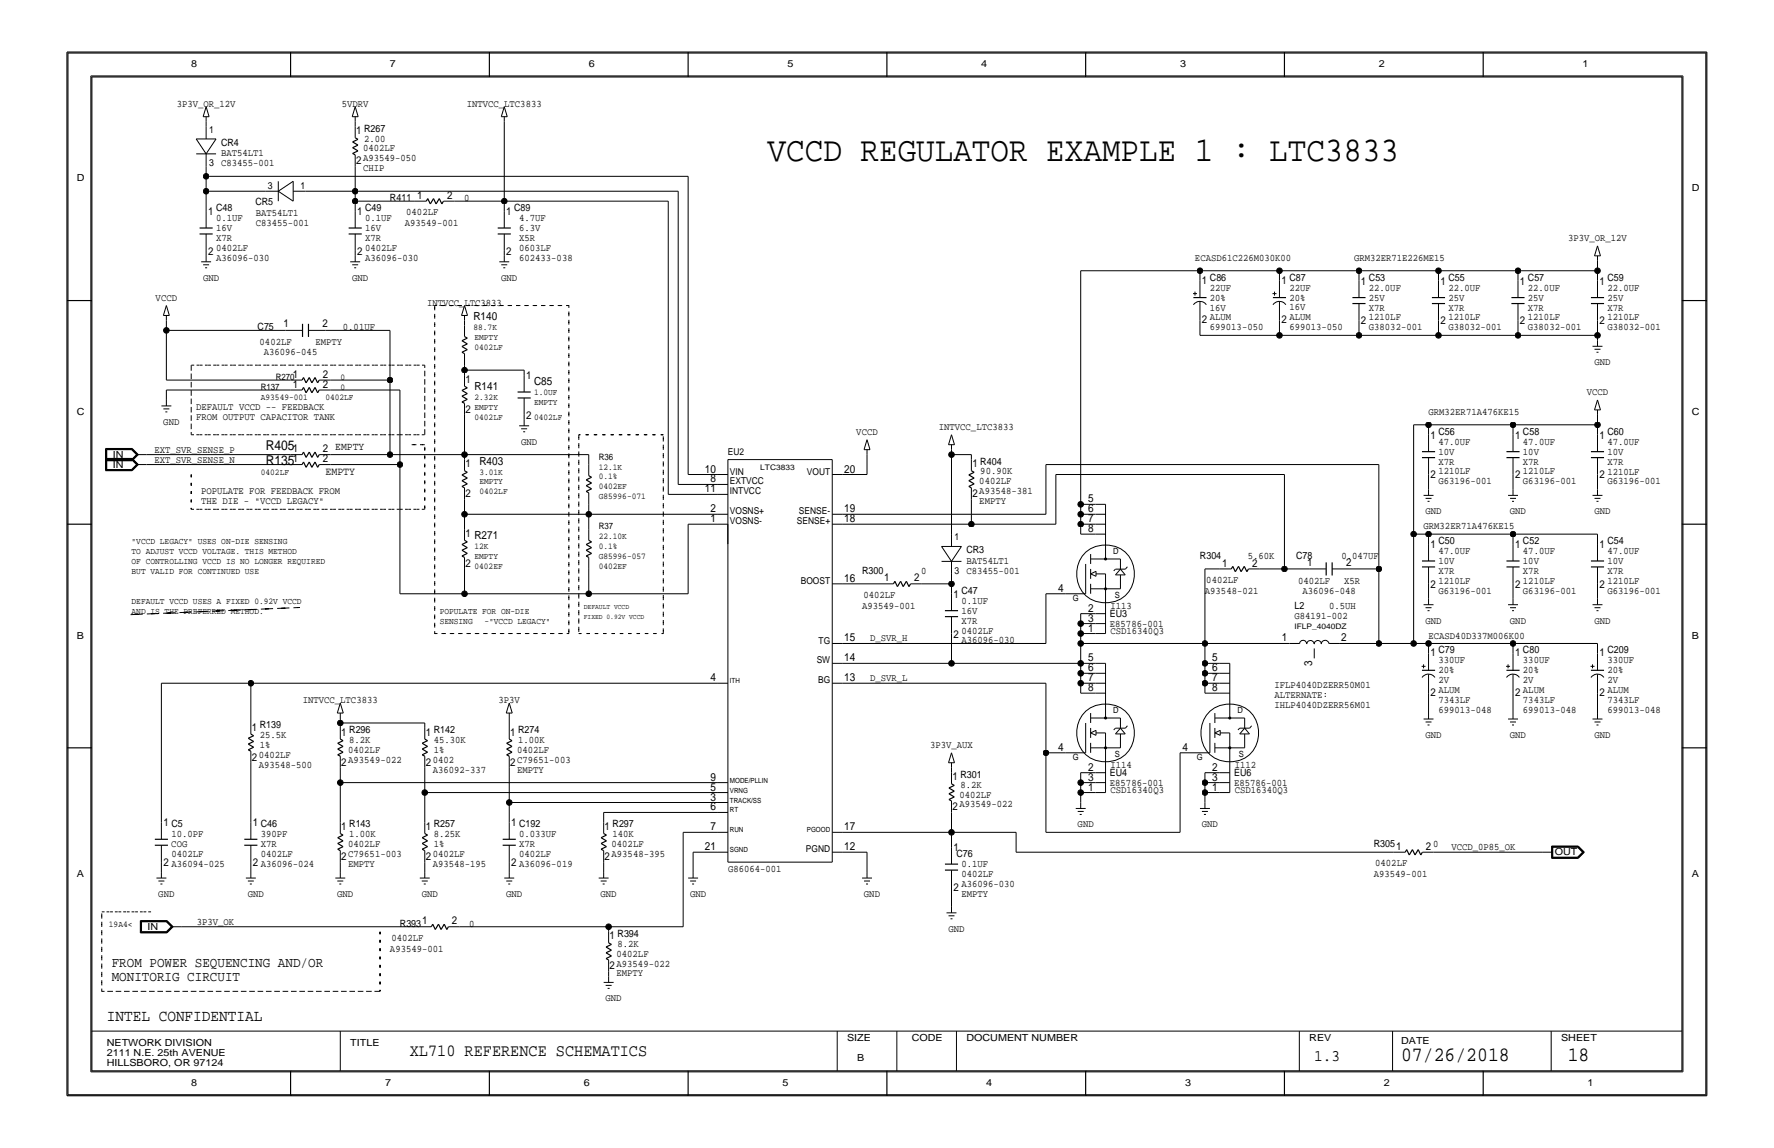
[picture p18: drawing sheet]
<svg xmlns="http://www.w3.org/2000/svg" width="432mm" height="279mm" viewBox="0 0 432 279" stroke-linecap="round" stroke-linejoin="round" font-family="sans-serif">
<defs><g id="words">
<text font-size="8.4" x="186.8" y="39.3">VCCD REGULATOR EXAMPLE 1 : LTC3833</text>
<g font-size="4.9">
<text x="341" y="258.2">07/26/2018</text>
<text x="381.6" y="258.2">18</text>
</g>
<text font-size="4.2" x="99.8" y="257">XL710 REFERENCE SCHEMATICS</text>
<g font-size="3.9">
<text x="26" y="248.5">INTEL CONFIDENTIAL</text>
<text x="319.9" y="258.2">1.3</text>
</g>
<g font-size="3.4">
<text x="27.2" y="235.2">FROM POWER SEQUENCING AND/OR</text>
<text x="27.2" y="238.9">MONITORIG CIRCUIT</text>
</g>
<g font-size="3.3">
<text x="64.7" y="109.4">R405</text>
<text x="64.7" y="113.1">R135</text>
</g>
<g font-size="2.7">
<text x="115.2" y="78">R140</text>
<text x="115.5" y="94.9">R141</text>
<text x="130" y="93.7">C85</text>
<text x="116.7" y="113.1">R403</text>
<text x="79.2" y="115.5">EMPTY</text>
<text x="171.6" y="119.8">11</text>
<text x="171.6" y="115">10</text>
<text x="172.9" y="117.4">8</text>
<text x="205.5" y="115">20</text>
<text x="172.9" y="124.7">2</text>
<text x="205.5" y="124.7">19</text>
<text x="264.8" y="122.3">5</text>
<text x="264.8" y="124.7">6</text>
<text x="172.9" y="127.1">1</text>
<text x="205.5" y="127.1">18</text>
<text x="264.8" y="127.1">7</text>
<text x="264.8" y="129.5">8</text>
<text x="205.5" y="141.6">16</text>
<text x="257.6" y="144">4</text>
<text x="264.8" y="148.9">2</text>
<text x="264.8" y="153.7">1</text>
<text x="264.8" y="151.3">3</text>
<text x="205.5" y="156.1">15</text>
<text x="205.5" y="161">14</text>
<text x="264.8" y="161">5</text>
<text x="295.1" y="161">5</text>
<text x="312" y="156.1">1</text>
<text x="326.4" y="156.1">2</text>
<text x="172.9" y="165.8">4</text>
<text x="205.5" y="165.8">13</text>
<text x="264.8" y="163.4">6</text>
<text x="264.8" y="165.8">7</text>
<text x="295.1" y="163.4">6</text>
<text x="295.1" y="165.8">7</text>
<text x="319.4" y="162.1" transform="rotate(-90 319.4 162.1)">3</text>
<text x="264.8" y="168.2">8</text>
<text x="295.1" y="168.2">8</text>
<text x="257.6" y="182.7">4</text>
<text x="287.8" y="182.7">4</text>
<text x="172.9" y="190">9</text>
<text x="264.8" y="190">3</text>
<text x="264.8" y="187.6">2</text>
<text x="295.1" y="187.6">2</text>
<text x="295.1" y="190">3</text>
<text x="172.9" y="197.2">6</text>
<text x="172.9" y="194.8">3</text>
<text x="172.9" y="192.4">5</text>
<text x="264.8" y="192.4">1</text>
<text x="295.1" y="192.4">1</text>
<text x="172.9" y="202.1">7</text>
<text x="205.5" y="202.1">17</text>
<text x="171.6" y="206.9">21</text>
<text x="205.5" y="206.9">12</text>
</g>
<g font-size="2.6">
<text x="86.7" y="32.7">1</text>
<text x="86.7" y="40">2</text>
<text x="50.7" y="52.3">1</text>
<text x="86.9" y="52.3">1</text>
<text x="101.6" y="48.4">1</text>
<text x="108.8" y="48.4">2</text>
<text x="123.2" y="52.3">1</text>
<text x="50.7" y="62">2</text>
<text x="86.9" y="62">2</text>
<text x="123.2" y="62">2</text>
<text x="292.6" y="69">1</text>
<text x="311.9" y="69">1</text>
<text x="331.3" y="69.3">1</text>
<text x="350.6" y="69.3">1</text>
<text x="370" y="69.3">1</text>
<text x="389.3" y="69.3">1</text>
<text x="69" y="79.7">1</text>
<text x="78.5" y="79.7">2</text>
<text x="292.6" y="78.7">2</text>
<text x="311.9" y="78.7">2</text>
<text x="331.3" y="79">2</text>
<text x="350.6" y="79">2</text>
<text x="370" y="79">2</text>
<text x="389.3" y="79">2</text>
<text x="71.3" y="94.3">1</text>
<text x="71.3" y="91.9">1</text>
<text x="78.6" y="91.9">2</text>
<text x="78.6" y="94.3">2</text>
<text x="113.3" y="93.1">1</text>
<text x="128.1" y="92.3">1</text>
<text x="113.3" y="100.5">2</text>
<text x="128.1" y="101.9">2</text>
<text x="348.2" y="106.8">1</text>
<text x="368.8" y="106.8">1</text>
<text x="389.3" y="106.8">1</text>
<text x="71.3" y="110.1">1</text>
<text x="71.3" y="112.5">1</text>
<text x="78.6" y="110.1">2 EMPTY</text>
<text x="78.6" y="112.5">2</text>
<text x="113.3" y="113.7">1</text>
<text x="236.7" y="113.7">1</text>
<text x="348.2" y="116.5">2</text>
<text x="368.8" y="116.5">2</text>
<text x="389.3" y="116.5">2</text>
<text x="113.3" y="121">2</text>
<text x="236.7" y="121">2</text>
<text x="113.3" y="130.6">1 R271</text>
<text x="113.3" y="138">2</text>
<text x="297.5" y="137.9">1</text>
<text x="304.7" y="137.9">2</text>
<text x="318.2" y="137.7">1</text>
<text x="327.6" y="137.7">2</text>
<text x="348.2" y="133.4">1</text>
<text x="368.8" y="133.4">1</text>
<text x="389.3" y="133.4">1</text>
<text x="215.2" y="141.5">1</text>
<text x="222.5" y="141.5">2</text>
<text x="348.2" y="143.1">2</text>
<text x="368.8" y="143.1">2</text>
<text x="389.3" y="143.1">2</text>
<text x="232.1" y="145.5">1</text>
<text x="232.1" y="155.2">2</text>
<text x="348.2" y="159.8">1</text>
<text x="368.8" y="159.8">1</text>
<text x="389.3" y="159.8">1</text>
<text x="348.2" y="169.4">2</text>
<text x="368.8" y="169.4">2</text>
<text x="389.3" y="169.4">2</text>
<text x="61.3" y="177.8">1</text>
<text x="83.1" y="179">1</text>
<text x="103.6" y="179">1</text>
<text x="124.2" y="179">1</text>
<text x="61.3" y="185.2">2</text>
<text x="83.1" y="186.4">2</text>
<text x="103.6" y="186.4">2</text>
<text x="124.2" y="186.4">2</text>
<text x="231.8" y="189.9">1</text>
<text x="231.8" y="197.2">2</text>
<text x="39.8" y="201.1">1 C5</text>
<text x="61.5" y="201.1">1 C46</text>
<text x="83.1" y="202">1</text>
<text x="103.6" y="202">1</text>
<text x="124.4" y="201.1">1 C192</text>
<text x="147.2" y="202">1</text>
<text x="83.1" y="209.3">2</text>
<text x="103.6" y="209.3">2</text>
<text x="147.2" y="209.3">2</text>
<text x="232.1" y="207.2">1</text>
<text x="347.1" y="206.8">2</text>
<text x="39.8" y="210.8">2 A36094-025</text>
<text x="61.5" y="210.8">2 A36096-024</text>
<text x="124.4" y="210.8">2 A36096-019</text>
<text x="232.1" y="216.8">2</text>
<text x="110" y="225">2</text>
<text x="148.4" y="228.6">1</text>
<text x="148.4" y="236">2</text>
</g>
<g font-size="2.4">
<text x="46.5" y="16.3">8</text>
<text x="94.9" y="16.3">7</text>
<text x="143.3" y="16.3">6</text>
<text x="191.7" y="16.3">5</text>
<text x="238.9" y="16.3">4</text>
<text x="287.2" y="16.3">3</text>
<text x="335.6" y="16.3">2</text>
<text x="385.2" y="16.3">1</text>
<text x="43" y="26">3P3V_OR_12V</text>
<text x="83.2" y="26">5VDRV</text>
<text x="113.6" y="26">INTVCC_LTC3833</text>
<text x="50.9" y="32.3">1</text>
<text x="53.8" y="35.4">CR4</text>
<text x="88.6" y="32">R267</text>
<text x="88.6" y="34.4">2.00</text>
<text x="50.9" y="40.5">3</text>
<text x="53.8" y="40.5">C83455-001</text>
<text x="53.8" y="38.1">BAT54LT1</text>
<text x="88.4" y="41.7">CHIP</text>
<text x="88.4" y="36.9">0402LF</text>
<text x="88.4" y="39.3">A93549-050</text>
<text x="18.7" y="44.1">D</text>
<text x="65.2" y="46.1">3</text>
<text x="73.2" y="46.1">1</text>
<text x="411.8" y="46.5">D</text>
<text x="52.6" y="51.4">C48</text>
<text x="52.6" y="53.8">0.1UF</text>
<text x="62.2" y="49.9">CR5</text>
<text x="62.3" y="52.6">BAT54LT1</text>
<text x="88.9" y="51.4">C49</text>
<text x="88.9" y="53.8">0.1UF</text>
<text x="94.9" y="49">R411</text>
<text x="98.9" y="52.4">0402LF</text>
<text x="113" y="49">0</text>
<text x="125.2" y="51.4">C89</text>
<text x="126.4" y="53.8">4.7UF</text>
<text x="52.6" y="56.2">16V</text>
<text x="52.6" y="58.6">X7R</text>
<text x="62.3" y="55">C83455-001</text>
<text x="88.9" y="56.2">16V</text>
<text x="88.9" y="58.6">X7R</text>
<text x="98.6" y="55">A93549-001</text>
<text x="126.4" y="58.6">X5R</text>
<text x="126.4" y="56.2">6.3V</text>
<text x="381.7" y="58.6">3P3V_OR_12V</text>
<text x="52.6" y="61.1">0402LF</text>
<text x="52.6" y="63.5">A36096-030</text>
<text x="88.9" y="61.1">0402LF</text>
<text x="88.9" y="63.5">A36096-030</text>
<text x="126.4" y="63.5">602433-038</text>
<text x="126.4" y="61.1">0603LF</text>
<text x="290.9" y="63.5">ECASD61C226M030K00</text>
<text x="329.6" y="63.5">GRM32ER71E226ME15</text>
<text x="49.4" y="68.3">GND</text>
<text x="85.7" y="68.3">GND</text>
<text x="122" y="68.3">GND</text>
<text x="294.5" y="70.7">22UF</text>
<text x="294.5" y="68.3">C86</text>
<text x="313.8" y="70.7">22UF</text>
<text x="313.8" y="68.3">C87</text>
<text x="333.2" y="68.3">C53</text>
<text x="333.2" y="70.7">22.0UF</text>
<text x="352.6" y="68.3">C55</text>
<text x="352.6" y="70.7">22.0UF</text>
<text x="371.9" y="68.3">C57</text>
<text x="371.9" y="70.7">22.0UF</text>
<text x="391.3" y="68.3">C59</text>
<text x="391.3" y="70.7">22.0UF</text>
<text x="37.9" y="73.2">VCCD</text>
<text x="103.9" y="74.4">INTVCC_LTC3833</text>
<text x="294.5" y="73.2">20%</text>
<text x="294.5" y="75.6">16V</text>
<text x="294.5" y="78">ALUM</text>
<text x="313.8" y="73.1">20%</text>
<text x="313.8" y="75.6">16V</text>
<text x="313.8" y="78">ALUM</text>
<text x="333.2" y="78">1210LF</text>
<text x="333.2" y="73.2">25V</text>
<text x="333.2" y="75.6">X7R</text>
<text x="352.6" y="78">1210LF</text>
<text x="352.6" y="75.6">X7R</text>
<text x="352.6" y="73.2">25V</text>
<text x="371.9" y="78">1210LF</text>
<text x="371.9" y="75.6">X7R</text>
<text x="371.9" y="73.2">25V</text>
<text x="391.3" y="75.6">X7R</text>
<text x="391.3" y="78">1210LF</text>
<text x="391.3" y="73.2">25V</text>
<text x="62.7" y="80.4">C75</text>
<text x="83.5" y="80.4">0.01UF</text>
<text x="294.5" y="80.4">699013-050</text>
<text x="313.8" y="80.4">699013-050</text>
<text x="333.2" y="80.4">G38032-001</text>
<text x="352.6" y="80.4">G38032-001</text>
<text x="371.9" y="80.4">G38032-001</text>
<text x="391.3" y="80.4">G38032-001</text>
<text x="63.2" y="84">0402LF</text>
<text x="64.2" y="86.5">A36096-045</text>
<text x="76.8" y="84">EMPTY</text>
<text x="388.1" y="88.9">GND</text>
<text x="18.7" y="101">C</text>
<text x="47.8" y="99.8">DEFAULT VCCD -- FEEDBACK</text>
<text x="347.7" y="101">GRM32ER71A476KE15</text>
<text x="386.2" y="96.1">VCCD</text>
<text x="411.8" y="101">C</text>
<text x="39.8" y="103.4">GND</text>
<text x="47.8" y="102.2">FROM OUTPUT CAPACITOR TANK</text>
<text x="208.4" y="105.8">VCCD</text>
<text x="228.5" y="104.6">INTVCC_LTC3833</text>
<text x="350.1" y="105.8">C56</text>
<text x="370.7" y="105.8">C58</text>
<text x="391.3" y="105.8">C60</text>
<text x="27.4" y="111.4">IN</text>
<text x="27.4" y="113.8">IN</text>
<text x="37.6" y="112.6">EXT_SVR_SENSE_N</text>
<text x="37.6" y="110.2">EXT_SVR_SENSE_P</text>
<text x="126.8" y="108.2">GND</text>
<text x="238.6" y="113.1">R404</text>
<text x="350.1" y="113.1">X7R</text>
<text x="350.1" y="110.6">10V</text>
<text x="350.1" y="108.2">47.0UF</text>
<text x="370.7" y="113.1">X7R</text>
<text x="370.7" y="108.2">47.0UF</text>
<text x="370.7" y="110.7">10V</text>
<text x="391.3" y="110.7">10V</text>
<text x="391.3" y="113.1">X7R</text>
<text x="391.3" y="108.2">47.0UF</text>
<text x="238.4" y="117.9">0402LF</text>
<text x="238.6" y="115.5">90.90K</text>
<text x="350.1" y="117.9">G63196-001</text>
<text x="350.1" y="115.5">1210LF</text>
<text x="370.7" y="115.5">1210LF</text>
<text x="370.7" y="117.9">G63196-001</text>
<text x="391.3" y="115.5">1210LF</text>
<text x="391.3" y="117.9">G63196-001</text>
<text x="49" y="120.3">POPULATE FOR FEEDBACK FROM</text>
<text x="49" y="122.7">THE DIE - &quot;VCCD LEGACY&quot;</text>
<text x="238.4" y="120.3">A93548-381</text>
<text x="238.4" y="122.7">EMPTY</text>
<text x="347" y="125.2">GND</text>
<text x="367.5" y="125.2">GND</text>
<text x="388.1" y="125.2">GND</text>
<text x="232.3" y="131.5">1</text>
<text x="346.5" y="128.8">GRM32ER71A476KE15</text>
<text x="235.2" y="137.3">BAT54LT1</text>
<text x="235.2" y="134.6">CR3</text>
<text x="292.1" y="136">R304</text>
<text x="303.7" y="136">5.60K</text>
<text x="315.5" y="136">C78</text>
<text x="326.5" y="136">0.047UF</text>
<text x="350.1" y="132.4">C50</text>
<text x="350.1" y="134.8">47.0UF</text>
<text x="350.1" y="137.3">10V</text>
<text x="370.7" y="132.4">C52</text>
<text x="370.7" y="134.8">47.0UF</text>
<text x="370.7" y="137.3">10V</text>
<text x="391.3" y="132.4">C54</text>
<text x="391.3" y="137.3">10V</text>
<text x="391.3" y="134.8">47.0UF</text>
<text x="209.8" y="139.7">R300</text>
<text x="224.3" y="139.7">0</text>
<text x="232.3" y="139.7">3</text>
<text x="235.2" y="139.7">C83455-001</text>
<text x="293.6" y="141.9">0402LF</text>
<text x="316" y="142.1">0402LF</text>
<text x="327.2" y="142.1">X5R</text>
<text x="350.1" y="142.1">1210LF</text>
<text x="350.1" y="139.7">X7R</text>
<text x="370.7" y="142.1">1210LF</text>
<text x="370.7" y="139.7">X7R</text>
<text x="391.3" y="142.1">1210LF</text>
<text x="391.3" y="139.7">X7R</text>
<text x="209.8" y="148.1">A93549-001</text>
<text x="210.2" y="145.5">0402LF</text>
<text x="234" y="144.5">C47</text>
<text x="234" y="146.9">0.1UF</text>
<text x="234" y="149.4">16V</text>
<text x="270.3" y="148.1">I113</text>
<text x="293.3" y="144.5">A93548-021</text>
<text x="315.1" y="148.1">L2</text>
<text x="317" y="144.5">A36096-048</text>
<text x="323.5" y="148.1">0.5UH</text>
<text x="350.1" y="144.5">G63196-001</text>
<text x="370.7" y="144.5">G63196-001</text>
<text x="391.3" y="144.5">G63196-001</text>
<text x="18.7" y="155.4">B</text>
<text x="234" y="151.8">X7R</text>
<text x="234" y="154.2">0402LF</text>
<text x="270.2" y="150.1">EU3</text>
<text x="270.2" y="152.5">E85786-001</text>
<text x="270.3" y="154.2">CSD16340Q3</text>
<text x="315.1" y="150.6">G84191-002</text>
<text x="347" y="151.8">GND</text>
<text x="347.7" y="155.4">ECASD40D337M006K00</text>
<text x="367.5" y="151.8">GND</text>
<text x="388.1" y="151.8">GND</text>
<text x="411.8" y="155.4">B</text>
<text x="211.8" y="156.1">D_SVR_H</text>
<text x="234" y="156.6">A36096-030</text>
<text x="350.1" y="161.4">330UF</text>
<text x="350.1" y="159">C79</text>
<text x="370.7" y="159">C80</text>
<text x="370.7" y="161.4">330UF</text>
<text x="391.3" y="159">C209</text>
<text x="391.3" y="161.4">330UF</text>
<text x="211.8" y="165.8">D_SVR_L</text>
<text x="310.2" y="167.5">IFLP4040DZERR50M01</text>
<text x="350.1" y="163.9">20%</text>
<text x="350.1" y="166.3">2V</text>
<text x="370.7" y="163.9">20%</text>
<text x="370.7" y="166.3">2V</text>
<text x="391.3" y="163.9">20%</text>
<text x="391.3" y="166.3">2V</text>
<text x="73.7" y="171.1">INTVCC_LTC3833</text>
<text x="121.3" y="171.1">3P3V</text>
<text x="310.2" y="172.3">IHLP4040DZERR56M01</text>
<text x="310.2" y="169.9">ALTERNATE:</text>
<text x="350.1" y="173.5">699013-048</text>
<text x="350.1" y="168.7">ALUM</text>
<text x="350.1" y="171.1">7343LF</text>
<text x="370.7" y="173.5">699013-048</text>
<text x="370.7" y="171.1">7343LF</text>
<text x="370.7" y="168.7">ALUM</text>
<text x="391.3" y="173.5">699013-048</text>
<text x="391.3" y="171.1">7343LF</text>
<text x="391.3" y="168.7">ALUM</text>
<text x="63.2" y="179.6">25.5K</text>
<text x="63.2" y="177.2">R139</text>
<text x="85" y="178.4">R296</text>
<text x="105.6" y="178.4">R142</text>
<text x="126.1" y="178.4">R274</text>
<text x="347" y="179.6">GND</text>
<text x="367.5" y="179.6">GND</text>
<text x="388.1" y="179.6">GND</text>
<text x="63" y="184.4">0402LF</text>
<text x="63.2" y="182">1%</text>
<text x="84.8" y="185.6">A93549-022</text>
<text x="84.8" y="183.2">0402LF</text>
<text x="85" y="180.8">8.2K</text>
<text x="105.3" y="185.6">0402</text>
<text x="105.6" y="180.8">45.30K</text>
<text x="105.6" y="183.2">1%</text>
<text x="125.9" y="185.6">C79651-003</text>
<text x="125.9" y="183.2">0402LF</text>
<text x="126.1" y="180.8">1.00K</text>
<text x="226.4" y="182">3P3V_AUX</text>
<text x="63" y="186.8">A93548-500</text>
<text x="105.3" y="188.1">A36092-337</text>
<text x="125.9" y="188.1">EMPTY</text>
<text x="233.8" y="189.3">R301</text>
<text x="233.8" y="191.7">8.2K</text>
<text x="270.2" y="188.8">EU4</text>
<text x="270.2" y="191.3">E85786-001</text>
<text x="270.3" y="186.8">I114</text>
<text x="300.4" y="191.2">E85786-001</text>
<text x="300.4" y="188.8">EU6</text>
<text x="300.5" y="186.8">I112</text>
<text x="233.5" y="194.1">0402LF</text>
<text x="233.5" y="196.5">A93549-022</text>
<text x="270.3" y="192.9">CSD16340Q3</text>
<text x="300.5" y="192.9">CSD16340Q3</text>
<text x="41.7" y="203.8">10.0PF</text>
<text x="63.5" y="203.8">390PF</text>
<text x="85" y="203.8">1.00K</text>
<text x="85" y="201.4">R143</text>
<text x="105.6" y="203.8">8.25K</text>
<text x="105.6" y="201.4">R257</text>
<text x="126.4" y="203.8">0.033UF</text>
<text x="149.1" y="201.4">R297</text>
<text x="149.1" y="203.8">140K</text>
<text x="262.3" y="201.4">GND</text>
<text x="292.5" y="201.4">GND</text>
<text x="41.7" y="206.2">COG</text>
<text x="41.7" y="208.6">0402LF</text>
<text x="63.5" y="206.2">X7R</text>
<text x="63.5" y="208.6">0402LF</text>
<text x="84.8" y="208.6">C79651-003</text>
<text x="84.8" y="206.2">0402LF</text>
<text x="105.3" y="208.6">0402LF</text>
<text x="105.6" y="206.2">1%</text>
<text x="126.4" y="208.6">0402LF</text>
<text x="126.4" y="206.2">X7R</text>
<text x="148.9" y="206.2">0402LF</text>
<text x="148.9" y="208.6">A93548-395</text>
<text x="232.8" y="208.6">C76</text>
<text x="334.4" y="206.2">R3051</text>
<text x="348.8" y="206.2">0</text>
<text x="353.3" y="206.9">VCCD_0P85_OK</text>
<text x="378.4" y="208.1">OUT</text>
<text x="18.7" y="213.5">A</text>
<text x="84.8" y="211">EMPTY</text>
<text x="105.3" y="211">A93548-195</text>
<text x="177.2" y="212.2">G86064-001</text>
<text x="234" y="211">0.1UF</text>
<text x="234" y="215.9">A36096-030</text>
<text x="234" y="213.5">0402LF</text>
<text x="334.4" y="213.5">A93549-001</text>
<text x="334.7" y="210.8">0402LF</text>
<text x="411.8" y="213.5">A</text>
<text x="38.5" y="218.3">GND</text>
<text x="60.3" y="218.3">GND</text>
<text x="82.1" y="218.3">GND</text>
<text x="102.6" y="218.3">GND</text>
<text x="123.2" y="218.3">GND</text>
<text x="146.2" y="218.3">GND</text>
<text x="168" y="218.3">GND</text>
<text x="210.3" y="218.3">GND</text>
<text x="234" y="218.3">EMPTY</text>
<text x="35.9" y="226.3">IN</text>
<text x="47.9" y="225.1">3P3V_OK</text>
<text x="97.3" y="225.6">R3931</text>
<text x="114.2" y="225.6">0</text>
<text x="150.3" y="228">R394</text>
<text x="230.9" y="226.8">GND</text>
<text x="94.9" y="231.6">A93549-001</text>
<text x="95.3" y="229">0402LF</text>
<text x="150.1" y="232.8">0402LF</text>
<text x="150.3" y="230.4">8.2K</text>
<text x="150.1" y="237.6">EMPTY</text>
<text x="150.1" y="235.2">A93549-022</text>
<text x="147.4" y="243.7">GND</text>
<text x="26" y="254.6">NETWORK DIVISION</text>
<text x="26" y="257">2111 N.E. 25th AVENUE</text>
<text x="85.2" y="254.6">TITLE</text>
<text x="206.2" y="253.4">SIZE</text>
<text x="221.9" y="253.4">CODE</text>
<text x="235.2" y="253.4">DOCUMENT NUMBER</text>
<text x="318.7" y="253.4">REV</text>
<text x="341" y="254">DATE</text>
<text x="380" y="253.4">SHEET</text>
<text x="26" y="259.4">HILLSBORO, OR 97124</text>
<text x="208.6" y="258.2">B</text>
<text x="46.5" y="264.3">8</text>
<text x="93.7" y="264.3">7</text>
<text x="142.1" y="264.3">6</text>
<text x="190.5" y="264.3">5</text>
<text x="240.1" y="264.3">4</text>
<text x="288.4" y="264.3">3</text>
<text x="336.8" y="264.3">2</text>
<text x="386.4" y="264.3">1</text>
</g>
<g font-size="2.3">
<text x="177.2" y="110.6">EU2</text>
<text x="177.7" y="115.5">VIN</text>
<text x="177.7" y="117.9">EXTVCC</text>
<text x="196.4" y="115.5">VOUT</text>
<text x="177.7" y="120.3">INTVCC</text>
<text x="177.7" y="125.2">VOSNS+</text>
<text x="194.5" y="125.2">SENSE-</text>
<text x="177.7" y="127.6">VOSNS-</text>
<text x="194" y="127.6">SENSE+</text>
<text x="194.9" y="142.1">BOOST</text>
<text x="198.8" y="161.4">SW</text>
<text x="199.2" y="156.7">TG</text>
<text x="199.1" y="166.3">BG</text>
<text x="196.2" y="207.4">PGND</text>
</g>
<g font-size="2.1">
<text x="115.2" y="80.4">88.7K</text>
<text x="115.5" y="82.8">EMPTY</text>
<text x="115.5" y="85.2">0402LF</text>
<text x="63.5" y="94.9">R137</text>
<text x="67.1" y="92.5">R270</text>
<text x="82.9" y="92.5">0</text>
<text x="82.9" y="94.9">0</text>
<text x="63.5" y="97.3">A93549-001</text>
<text x="79.2" y="97.3">0402LF</text>
<text x="115.5" y="99.8">EMPTY</text>
<text x="115.5" y="97.3">2.32K</text>
<text x="130" y="96.1">1.0UF</text>
<text x="130" y="98.6">EMPTY</text>
<text x="115.5" y="102.2">0402LF</text>
<text x="130" y="102.2">0402LF</text>
<text x="145.7" y="111.9">R36</text>
<text x="63.5" y="115.5">0402LF</text>
<text x="116.7" y="117.9">EMPTY</text>
<text x="116.7" y="115.5">3.01K</text>
<text x="145.7" y="116.7">0.1%</text>
<text x="145.7" y="114.3">12.1K</text>
<text x="145.7" y="119.1">0402EF</text>
<text x="116.7" y="120.3">0402LF</text>
<text x="145.7" y="121.5">G85996-071</text>
<text x="145.7" y="128.8">R37</text>
<text x="145.7" y="131.2">22.10K</text>
<text x="32" y="137.3">OF CONTROLLING VCCD IS NO LONGER REQUIRED</text>
<text x="32" y="134.8">TO ADJUST VCCD VOLTAGE. THIS METHOD</text>
<text x="32" y="132.4">&quot;VCCD LEGACY&quot; USES ON-DIE SENSING</text>
<text x="115.5" y="133.6">12K</text>
<text x="115.5" y="136">EMPTY</text>
<text x="145.7" y="136">G85996-057</text>
<text x="145.7" y="133.6">0.1%</text>
<text x="271" y="134.8">D</text>
<text x="32" y="139.7">BUT VALID FOR CONTINUED USE</text>
<text x="115.5" y="138.5">0402EF</text>
<text x="145.7" y="138.5">0402EF</text>
<text x="32" y="149.4">AND IS THE PREFERRED METHOD.</text>
<text x="32" y="146.9">DEFAULT VCCD USES A FIXED 0.92V VCCD</text>
<text x="107" y="149.4">POPULATE FOR ON-DIE</text>
<text x="261.1" y="146.2">G</text>
<text x="271.3" y="145.6">S</text>
<text x="107" y="151.8">SENSING</text>
<text x="117.9" y="151.8">-&quot;VCCD LEGACY&quot;</text>
<text x="271" y="173.5">D</text>
<text x="301.2" y="173.5">D</text>
<text x="261.1" y="184.9">G</text>
<text x="271.3" y="184.3">S</text>
<text x="291.4" y="184.9">G</text>
<text x="301.6" y="184.3">S</text>
<text x="26.5" y="225.6">19A4&lt;</text>
</g>
<g font-size="1.9">
<text x="185.1" y="114.3">LTC3833</text>
<text x="315.1" y="153">IFLP_4040DZ</text>
</g>
<g font-size="1.7">
<text x="142.1" y="148.1">DEFAULT VCCD</text>
<text x="142.1" y="150.6">FIXED 0.92V VCCD</text>
<text x="177.7" y="166.3">ITH</text>
<text x="177.7" y="190.5">MODE/PLLIN</text>
<text x="177.7" y="197.7">RT</text>
<text x="177.7" y="192.9">VRNG</text>
<text x="177.7" y="195.3">TRACK/SS</text>
<text x="177.7" y="202.6">RUN</text>
<text x="196.4" y="202.6">PGOOD</text>
<text x="177.7" y="207.4">SGND</text>
</g>
</g></defs>
<g fill="none" stroke="#000" stroke-width=".24">
<path d="M16.5 12.9v253.5zM16.5 12.9h398.7zM22.1 18.5v242.4zM22.1 18.5h387.5zM409.6 18.5v242.4zM415.2 12.9v253.5zM47.8 33.8l2.4 3.6zM47.8 33.8h4.8zM47.8 37.4h4.8zM49.4 28.4h1.5zM50.2 26l-.8 2.4zM50.2 29.6v1.2z"/>
<path d="M50.2 26l.7 2.4zM50.2 28.4v1.2zM50.2 30.8v3zM50.2 37.4v3.1zM52.6 33.8l-2.4 3.6zM85.7 28.4h1.5zM86.5 26l-.8 2.4zM86.5 29.6v1.2zM86.5 37.7v2.8zM86.5 30.8v2.7zM86.5 26l.7 2.4zM86.5 28.4v1.2z"/>
<path d="M122 28.4h1.5zM122.7 26l-.7 2.4zM122.7 29.6v19.4zM122.7 26l.8 2.4zM122.7 28.4v1.2zM50.2 46.5h14.5zM50.2 40.5v2.4zM50.2 42.9v3.6zM50.2 46.5v4.9zM50.2 56.9v4.2zM50.2 51.4v4.1zM50.2 42.9h117.3z"/>
<path d="M64.7 46.5h3zM67.7 46.5l3.7 2.5zM67.7 46.5l3.7-2.4zM67.7 44.1v4.9zM71.4 46.5h3zM71.4 44.1v4.9zM74.4 46.5h12.1zM86.5 46.5h78.6zM86.5 40.5v6zM86.5 46.5v2.5zM86.5 49h14.5zM86.5 49v2.4z"/>
<path d="M86.5 56.9v4.2zM86.5 51.4v4.1zM101 49h2.8zM107.9 49h2.7zM110.6 49h12.1zM122.7 49h40zM122.7 49v2.4zM122.7 56.9v4.2zM122.7 51.4v4.1zM162.7 49v71.3zM165.1 46.5v71.4zM167.5 42.9v72.6z"/>
<path d="M388.8 59.8l-.7 2.5zM388.8 59.8l.8 2.5zM39.8 76.8h1.4zM40.5 74.4l-.7 2.4zM40.5 78v2.4zM40.5 74.4l.7 2.4zM40.5 76.8v1.2zM49 63.7h2.4zM49.4 64.4h1.5zM49.9 65.2h.5zM50.2 61.1v1.2zM50.2 62.3v1.4z"/>
<path d="M85.2 63.7h2.5zM85.7 64.4h1.5zM86.2 65.2h.5zM86.5 61.1v1.2zM86.5 62.3v1.4zM112.3 76.8h1.5zM113.1 74.4l-.8 2.4zM113.1 78v1.2zM113.1 79.2v2.7zM113.1 74.4l.7 2.4zM113.1 76.8v1.2zM121.5 63.7h2.5z"/>
<path d="M122 64.4h1.5zM122.5 65.2h.5zM122.7 61.1v1.2zM122.7 62.3v1.4zM263 65.9h29.1zM263 65.9v56.8zM290.4 71.5h1zM290.5 74.2a1.92 1.92 0 0 1 3.1 0M290.9 71v.9zM292.1 65.9v2.4zM292.1 78v3.6zM292.1 73.4v4.6z"/>
<path d="M292.1 68.3v4.1zM292.1 65.9h19.3zM309.7 71.5h1zM309.8 74.2a1.92 1.92 0 0 1 3.2 0M310.2 71v.9zM311.4 65.9v2.4zM311.4 78v3.6zM311.4 73.4v4.6zM311.4 68.3v4.1zM311.4 65.9h19.4zM330.8 65.9v2.4zM330.8 78v3.6z"/>
<path d="M330.8 73.9v4.1zM330.8 68.3v4.1zM330.8 65.9h19.3zM350.1 65.9v2.4zM350.1 78v3.6zM350.1 73.9v4.1zM350.1 68.3v4.1zM350.1 65.9h19.4zM369.5 65.9v2.4zM369.5 78v3.6zM369.5 73.9v4.1zM369.5 68.3v4.1z"/>
<path d="M369.5 65.9h19.3zM388.1 62.3h1.5zM388.8 65.9v2.4zM388.8 63.5v2.4zM388.8 78v3.6zM388.8 73.9v4.1zM388.8 68.3v4.1zM388.8 62.3v1.2zM39.3 98.8h2.4zM39.8 99.5h1.4zM40.5 80.4h29zM40.5 92.5h30.2z"/>
<path d="M40.5 80.4v12.1zM40.5 94.9h30.2zM40.5 94.9v2.4zM40.5 97.3v1.5zM69.5 80.4h4.1zM70.7 92.5h2.8zM70.7 94.9h2.8zM75.1 80.4h4.1zM77.7 92.5h2.7zM77.7 94.9h2.7zM79.2 80.4h15.7zM80.4 92.5h14.5z"/>
<path d="M80.4 94.9h16.9zM94.9 92.5v18.1zM94.9 80.4v12.1zM97.3 94.9v18.2zM113.1 90.1h14.5zM113.1 90.1v1.2zM113.1 88.9v1.2zM113.1 98.2v2.8zM113.1 91.3v2.7zM113.1 86.1v2.8zM127.6 90.1v1.2zM127.6 96.9v4.1z"/>
<path d="M127.6 91.3v4.1zM292.1 81.6h19.3zM311.4 81.6h19.4zM330.8 81.6h19.3zM350.1 81.6h19.4zM369.5 81.6h19.3zM387.6 84.3h2.4zM388.1 99.8h1.5zM388.1 85h1.5zM388.6 85.7h.5zM388.8 97.3l-.7 2.5zM388.8 81.6v1.2z"/>
<path d="M388.8 97.3l.8 2.5zM388.8 99.8v1.2zM388.8 82.8v1.5zM25.7 109.1v3zM25.7 112.1h6.5zM25.7 111.6v3zM25.7 114.6h6.5zM25.7 109.1h6.5zM25.7 111.6h6.5zM25.8 109.2h6.3zM25.8 111.7h6.3zM25.8 109.2v2.9z"/>
<path d="M25.8 112.1h6.3zM25.8 111.7v2.8zM25.8 114.5h6.3zM25.9 109.3v2.7zM25.9 112h6.2zM25.9 111.8v2.6zM25.9 114.4h6.2zM25.9 109.3h6.2zM25.9 111.8h6.2zM26 109.4h6zM26 111.9h6zM26 109.4v2.5z"/>
<path d="M26 111.9v2.4zM26 114.3h6zM32 109.4l1.2 1.2zM32 111.9l1.2 1.2zM32 111.9l1.2-1.3zM32 114.3l1.2-1.2zM32.1 109.3l1.3 1.3zM32.1 111.8l1.3 1.3zM32.1 112l1.3-1.4zM32.1 114.4l1.3-1.3zM32.1 112.1l1.4-1.5zM32.1 114.5l1.4-1.4z"/>
<path d="M32.1 109.2l1.4 1.4zM32.1 111.7l1.4 1.4zM32.2 112.1l1.5-1.5zM32.2 114.6l1.5-1.5zM32.2 109.1l1.5 1.5zM32.2 111.6l1.5 1.5zM33.2 110.6h2.5zM33.2 113.1h2.5zM35.7 110.6h35zM35.7 113.1h35zM40.3 100.2h.4zM70.7 113.1h2.8z"/>
<path d="M70.7 110.6h2.8zM77.7 113.1h2.7zM77.7 110.6h2.7zM80.4 110.6h14.5zM80.4 113.1h16.9zM94.9 110.6h18.2zM97.3 113.1v31.4zM113.1 101v9.6zM113.1 110.6v1.3zM113.1 118.7v2.8zM113.1 111.9v2.7zM113.1 110.6h30.2z"/>
<path d="M126.4 103.6h2.4zM126.9 104.4h1.4zM127.3 105.1h.5zM127.6 101v1.2zM127.6 102.2v1.4zM143.3 110.6v2.5zM143.3 119.9v2.8zM143.3 113.1v2.7zM165.1 117.9h9.7zM167.5 115.5h7.3zM174.8 115.5h2.4zM174.8 117.9h2.4z"/>
<path d="M177.2 111.9v97.9zM177.2 111.9h25.4zM202.6 111.9v97.9zM202.6 115.5h2.4zM205 115.5h6zM210.3 109.4h1.5zM211 107l-.7 2.4zM211 110.6v4.9zM211 107l.8 2.4zM211 109.4v1.2zM230.9 108.2h1.4zM231.6 105.8l-.7 2.4z"/>
<path d="M231.6 110.6h4.8zM231.6 110.6v19.4zM231.6 109.4v1.2zM231.6 105.8l.7 2.4zM231.6 108.2v1.2zM236.4 110.6v1.3zM236.4 118.7v2.8zM236.4 111.9v2.7zM254.6 113.1h81zM254.6 113.1v12.1zM257 115.5h55.6zM257 115.5v12.1z"/>
<path d="M312.6 115.5v23zM335.6 113.1v25.4zM344.1 103.4h3.6zM344.1 103.4v26.6zM347.7 115.5v3.6zM347.7 103.4h20.6zM347.7 103.4v2.4zM347.7 119.1v1.5zM347.7 111.4v4.1zM347.7 105.8v4.1zM368.3 115.5v3.6zM368.3 103.4h20.5z"/>
<path d="M368.3 103.4v2.4zM368.3 119.1v1.5zM368.3 111.4v4.1zM368.3 105.8v4.1zM388.8 115.5v3.6zM388.8 101v2.4zM388.8 103.4v2.4zM388.8 111.4v4.1zM388.8 105.8v4.1zM388.8 119.1v1.5zM113.1 138.5v6zM113.1 125.2v3.6z"/>
<path d="M113.1 121.5v3.7zM113.1 135.7v2.8zM113.1 128.8v2.7zM113.1 125.2h30.2zM143.3 125.2h31.5zM143.3 138.5v6zM143.3 125.2v3.6zM143.3 122.7v2.5zM143.3 135.7v2.8zM143.3 128.8v2.7zM162.7 120.3h12.1zM167.5 127.6v16.9z"/>
<path d="M167.5 127.6h7.3zM174.8 120.3h2.4zM174.8 125.2h2.4zM174.8 127.6h2.4zM177.2 127.6v4.8zM202.6 125.2h2.4zM202.6 127.6h2.4zM205 127.6h31.4zM205 125.2h49.6zM229.2 133l2.4 3.6zM229.2 133h4.8zM229.2 136.6h4.8z"/>
<path d="M231.6 139.7v2.4zM231.6 130v3zM231.6 136.6v3.1zM234 133l-2.4 3.6zM236.4 127.6h20.6zM236.4 121.5v6.1zM263 130h3.7zM263 122.7h3.7zM263 122.7v2.5zM263 125.2h3.7zM263 125.2v2.4zM263 127.6h3.7z"/>
<path d="M263 127.6v2.4zM264.3 137.3v7.2zM265.5 139.7l1.3 .6zM265.5 138.5v2.4zM265.5 139.7l1.3-.7zM265.5 134.8v2.5zM265.5 136h7.2zM266.7 130h2.4zM266.7 127.6h2.4zM266.7 125.2h2.4zM266.7 122.7h2.4zM266.8 139v1.3z"/>
<path d="M266.8 139.7h2.3zM269.1 122.7v13.3zM269.1 139.7v14.5zM271.5 138.5l-.4 .4zM271.5 138.5h2.4zM271.5 139.9h2.4zM272.7 138.5l1.2 1.4zM272.7 136v2.5zM272.7 139.9v3.4zM272.7 138.5l-1.2 1.4zM274.4 137.9l-.5 .6zM293.3 138.5v18.1z"/>
<path d="M293.3 138.5h3.6zM296.9 138.5h2.8zM303.9 138.5h2.7zM306.6 138.5h6zM312.6 138.5h6.1zM318.7 138.5h4.1zM324.2 138.5h4.2zM328.4 138.5h7.2zM335.6 138.5v18.1zM344.1 130h3.6zM344.1 130v26.6zM346.5 120.6h2.4z"/>
<path d="M347 121.3h1.4zM347.5 122h.5zM347.7 130h20.6zM347.7 130v2.4zM347.7 138v4.1zM347.7 132.4v4.1zM367.1 120.6h2.4zM367.6 121.3h1.4zM368 122h.5zM368.3 130h20.5zM368.3 130v2.4zM368.3 138v4.1z"/>
<path d="M368.3 132.4v4.1zM387.6 120.6h2.4zM388.1 121.3h1.5zM388.6 122h.5zM388.8 130v2.4zM388.8 138v4.1zM388.8 132.4v4.1zM97.3 144.5h15.8zM113.1 144.5h30.2zM143.3 144.5h24.2zM202.6 142.1h2.4zM202.6 156.6h2.4z"/>
<path d="M205 142.1h9.7zM205 156.6h49.6zM214.7 142.1h2.8zM221.6 142.1h2.7zM224.3 142.1h7.3zM231.6 142.1v2.4zM231.6 154.2v7.2zM231.6 150.1v4.1zM231.6 144.5v4.1zM254.6 144.5v12.1zM254.6 144.5h4.8zM259.4 144.5h4.9z"/>
<path d="M263 151.8h3.7zM263 156.6v4.8zM263 154.2v2.4zM263 154.2h3.7zM263 151.8v2.4zM263 149.4v2.4zM263 149.4h3.7zM263 156.6h30.3zM265.5 142.1v2.4zM265.5 143.3h7.2zM266.7 151.8h2.4zM266.7 149.4h2.4z"/>
<path d="M266.7 154.2h2.4zM293.3 156.6h20.5zM293.3 156.6v4.8zM313.8 156.6h2.5zM316.3 156.7a.87 .87 0 0 1 .9-.9 .87 .87 0 0 1 .9 .9M318.1 156.8a.9 .9 0 0 1 .9-.9 .9 .9 0 0 1 .8 .9M319.9 157.8v2.4zM319.9 156.8a.85 .85 0 0 1 .8-.9 .85 .85 0 0 1 .9 .9M321.6 156.7a.95 .95 0 0 1 .9-.9 .95 .95 0 0 1 1 .9M323.5 156.6h2.4zM325.9 156.6h9.7zM335.6 156.6h8.5z"/>
<path d="M344.1 156.6h3.6zM346.5 147.2h2.4zM347 147.9h1.4zM347.5 148.6h.5zM347.7 142.1v3.6zM347.7 156.6h20.6zM347.7 156.6v2.4zM347.7 159v4.1zM347.7 145.7v1.5zM367.1 147.2h2.4zM367.6 147.9h1.4zM368 148.6h.5z"/>
<path d="M368.3 142.1v3.6zM368.3 156.6h20.5zM368.3 156.6v2.4zM368.3 159v4.1zM368.3 145.7v1.5zM387.6 147.2h2.4zM388.1 147.9h1.5zM388.6 148.6h.5zM388.8 142.1v3.6zM388.8 156.6v2.4zM388.8 159v4.1zM388.8 145.7v1.5z"/>
<path d="M39.3 166.3h21.8zM39.3 166.3v33.9zM61.1 166.3h113.7zM61.1 166.3v9.7zM61.1 176v2.7zM82.1 173.5h1.5zM82.8 171.1l-.7 2.4zM82.8 176h20.6zM82.8 176v1.2zM82.8 174.8v1.2zM82.8 177.2v2.7zM82.8 171.1l.8 2.4z"/>
<path d="M82.8 173.5v1.3zM103.4 176v1.2zM103.4 177.2v2.7zM123.2 173.5h1.5zM124 171.1l-.8 2.4zM124 174.8v2.4zM124 171.1l.7 2.4zM124 173.5v1.3zM124 177.2v2.7zM174.8 166.3h2.4zM202.6 161.4h2.4zM202.6 166.3h2.4z"/>
<path d="M205 161.4h26.6zM205 166.3h49.6zM231.6 161.4h31.4zM254.6 166.3v16.9zM263 168.7h3.7zM263 166.3v2.4zM263 163.9v2.4zM263 166.3h3.7zM263 163.9h3.7zM263 161.4v2.5zM263 161.4h3.7zM264.3 176v7.2z"/>
<path d="M265.5 178.4l1.3 .6zM265.5 177.2v2.4zM265.5 178.4l1.3-.6zM265.5 173.5v2.5zM265.5 174.8h7.2zM266.7 168.7h2.4zM266.7 166.3h2.4zM266.7 163.9h2.4zM266.7 161.4h2.4zM266.8 177.8v1.2zM266.8 178.4h2.3zM269.1 161.4v13.4z"/>
<path d="M269.1 178.4v14.5zM271.5 177.2l-.4 .5zM271.5 177.2h2.4zM271.5 178.6h2.4zM272.7 177.2l1.2 1.4zM272.7 174.8v2.4zM272.7 178.6v3.4zM272.7 177.2l-1.2 1.4zM274.4 176.6l-.5 .6zM293.3 168.7h3.6zM293.3 161.4h3.6zM293.3 161.4v2.5z"/>
<path d="M293.3 163.9h3.6zM293.3 163.9v2.4zM293.3 166.3h3.6zM293.3 166.3v2.4zM294.5 176v7.2zM295.7 178.4l1.3 .6zM295.7 177.2v2.4zM295.7 178.4l1.3-.6zM295.7 173.5v2.5zM295.7 174.8h7.3zM296.9 168.7h2.4zM296.9 166.3h2.4z"/>
<path d="M296.9 163.9h2.4zM296.9 161.4h2.4zM297 177.8v1.2zM297 178.4h2.3zM299.3 161.4v13.4zM299.3 178.4v14.5zM301.8 177.2l-.5 .5zM301.8 177.2h2.4zM301.8 178.6h2.3zM303 177.2l1.1 1.4zM303 174.8v2.4zM303 178.6v3.4z"/>
<path d="M303 177.2l-1.2 1.4zM304.7 176.6l-.5 .6zM346 162.2h1zM346.1 164.9a1.92 1.92 0 0 1 3.2 0M346.5 161.7v1zM346.5 175h2.4zM347 175.7h1.4zM347.5 176.4h.5zM347.7 168.7v4.8zM347.7 173.5v1.5zM347.7 164.1v4.6zM366.6 162.2h1z"/>
<path d="M366.7 164.9a1.92 1.92 0 0 1 3.1 0M367.1 161.7v1zM367.1 175h2.4zM367.6 175.7h1.4zM368 176.4h.5zM368.3 168.7v4.8zM368.3 173.5v1.5zM368.3 164.1v4.6zM387.1 162.2h1zM387.2 164.9a1.92 1.92 0 0 1 3.2 0M387.6 161.7v1zM387.6 175h2.4z"/>
<path d="M388.1 175.7h1.5zM388.6 176.4h.5zM388.8 168.7v4.8zM388.8 173.5v1.5zM388.8 164.1v4.6zM61.1 185.6v14.6zM61.1 182.8v2.8zM82.8 186.8v3.7zM82.8 190.5v9.7zM82.8 184v2.8zM82.8 190.5h92zM103.4 192.9h71.4z"/>
<path d="M103.4 186.8v6.1zM103.4 192.9v7.3zM103.4 184v2.8zM124 195.3h50.8zM124 186.8v8.5zM124 195.3v4.9zM124 184v2.8zM146.9 197.7v2.5zM146.9 197.7h27.9zM174.8 190.5h2.4zM174.8 197.7h2.4zM174.8 192.9h2.4z"/>
<path d="M174.8 195.3h2.4zM230.9 185.6h1.4zM231.6 183.2l-.7 2.4zM231.6 186.8v1.3zM231.6 197.7v4.9zM231.6 194.9v2.8zM231.6 188.1v2.7zM231.6 183.2l.7 2.4zM231.6 185.6v1.2zM254.6 183.2h4.8zM254.6 183.2v19.4zM259.4 183.2h4.9z"/>
<path d="M261.8 196.8h2.5zM262.3 197.5h1.5zM262.8 198.2h.5zM263 188.1h3.7zM263 190.5h3.7zM263 192.9h3.7zM263 188.1v2.4zM263 190.5v2.4zM263 192.9v2.4zM263 195.3v1.5zM265.5 180.8v2.4zM265.5 182h7.2z"/>
<path d="M266.7 190.5h2.4zM266.7 188.1h2.4zM266.7 192.9h2.4zM287.2 183.2v19.4zM287.2 183.2h2.5zM289.7 183.2h4.8zM292.1 196.8h2.4zM292.6 197.5h1.4zM293 198.2h.5zM293.3 188.1h3.6zM293.3 190.5h3.6zM293.3 192.9h3.6z"/>
<path d="M293.3 188.1v2.4zM293.3 190.5v2.4zM293.3 192.9v2.4zM293.3 195.3v1.5zM295.7 180.8v2.4zM295.7 182h7.3zM296.9 190.5h2.4zM296.9 188.1h2.4zM296.9 192.9h2.4zM38.1 213.7h2.4zM38.6 214.4h1.4zM39 215.2h.5z"/>
<path d="M39.3 209.8v2.4zM39.3 212.2v1.5zM39.3 205.7v4.1zM39.3 200.2v4.1zM59.8 213.7h2.5zM60.3 214.4h1.5zM60.8 215.2h.5zM61.1 209.8v2.4zM61.1 205.7v4.1zM61.1 200.2v4.1zM61.1 212.2v1.5zM81.6 213.7h2.4z"/>
<path d="M82.1 214.4h1.5zM82.6 215.2h.5zM82.8 209.8v2.4zM82.8 212.2v1.5zM82.8 207v2.8zM82.8 200.2v2.7zM102.2 213.7h2.4zM102.7 214.4h1.4zM103.1 215.2h.5zM103.4 209.8v2.4zM103.4 207v2.8zM103.4 200.2v2.7z"/>
<path d="M103.4 212.2v1.5zM122.7 213.7h2.5zM123.2 214.4h1.5zM123.7 215.2h.5zM124 209.8v2.4zM124 205.7v4.1zM124 200.2v4.1zM124 212.2v1.5zM145.7 213.7h2.4zM146.2 214.4h1.5zM146.7 215.2h.5zM146.9 209.8v2.4z"/>
<path d="M146.9 207v2.8zM146.9 200.2v2.7zM146.9 212.2v1.5zM166.3 202.6v23zM166.3 202.6h8.5zM167.5 213.7h2.4zM168 214.4h1.4zM168.5 215.2h.4zM168.7 207.4h6.1zM168.7 207.4v4.8zM168.7 212.2v1.5zM174.8 207.4h2.4z"/>
<path d="M174.8 202.6h2.4zM177.2 209.8h25.4zM202.6 202.6h2.4zM202.6 207.4h2.4zM205 202.6h26.6zM205 207.4h6zM209.8 213.7h2.4zM210.3 214.4h1.5zM210.8 215.2h.5zM211 207.4v4.8zM211 212.2v1.5zM231.6 215.9v4.8z"/>
<path d="M231.6 202.6v3.6zM231.6 211.8v4.1zM231.6 206.2v4.1zM231.6 202.6h15.7zM247.3 207.4h91.9zM247.3 202.6v4.8zM254.6 202.6h32.6zM339.2 207.4h2.9zM346.2 207.4h2.7zM348.9 207.4h26.6zM375.5 207.4h2.5zM377.7 208.9h6.4z"/>
<path d="M377.7 205.9v3zM377.7 205.9h6.4zM377.8 206h6.3zM377.8 206v2.8zM377.8 208.8h6.3zM377.9 206.1v2.6zM377.9 208.7h6.1zM377.9 206.1h6.1zM378 206.2h6zM378 206.2v2.4zM378 208.6h6zM384 206.2l1.2 1.2z"/>
<path d="M384 208.6l1.2-1.2zM384 206.1l1.4 1.3zM384 208.7l1.4-1.3zM384.1 208.8l1.4-1.4zM384.1 206l1.4 1.4zM384.1 208.9l1.5-1.5zM384.1 205.9l1.5 1.5zM34.2 224.1v3zM34.2 227.1h6.4zM34.2 224.1h6.4zM34.3 224.1h6.3zM34.3 224.1v2.9z"/>
<path d="M34.3 227h6.3zM34.4 224.2v2.7zM34.4 226.9h6.1zM34.4 224.2h6.1zM34.4 224.3h6.1zM34.4 224.3v2.5zM34.4 226.8h6.1zM40.5 224.3l1.2 1.3zM40.5 226.8l1.2-1.2zM40.5 224.2l1.3 1.4zM40.5 226.9l1.3-1.3zM40.6 227l1.4-1.4z"/>
<path d="M40.6 224.1l1.4 1.5zM40.6 227.1l1.5-1.5zM40.6 224.1l1.5 1.5zM41.7 225.6h2.4zM44.1 225.6h58.1zM102.2 225.6h2.8zM109.1 225.6h2.8zM111.9 225.6h36.2zM146.9 239.1h2.5zM147.4 239.8h1.5zM148.1 236.4v1.2zM148.1 225.6h18.2z"/>
<path d="M148.1 225.6v1.2zM148.1 237.6v1.5zM148.1 233.6v2.8zM148.1 226.8v2.7zM230.4 222.2h2.4zM230.9 222.9h1.4zM231.4 223.6h.4zM231.6 220.7v1.5zM22.4 251h387zM82.8 251v9.6zM147.9 240.6h.5zM203.8 251v9.6z"/>
<path d="M218.3 251v9.6zM232.8 251v9.6zM316.3 251v9.6zM339 251v9.6zM377.6 251v9.6zM16.5 266.4h398.7zM22.1 260.9h387.5z"/>
<circle cx="269.1" cy="139.7" r="7.1"/>
<circle cx="269.1" cy="178.4" r="7.1"/>
<circle cx="299.3" cy="178.4" r="7.1"/>
</g>
<path d="M31.8 149.6l41.1-1.7z" fill="none" stroke="#000" stroke-width=".24" stroke-dasharray="2" stroke-linecap="butt"/>
<g fill="none" stroke="#000" stroke-width=".24" stroke-dasharray=".7 1.4" stroke-linecap="butt">
<path d="M105.8 74.4v79.8zM105.8 74.4h32.7zM138.5 74.4v79.8zM46.5 88.9h56.9zM46.5 88.9v16.9zM103.4 88.9v16.9zM46.5 115.5v8.5zM46.5 105.8h56.9zM99.8 108.2h3.6zM103.4 108.2v15.8zM140.9 105.8h20.5zM140.9 105.8v48.4z"/>
<path d="M161.4 105.8v48.4zM46.5 124h56.9zM105.8 154.2h32.7zM140.9 154.2h20.5zM24.8 221.9v19.4zM24.8 221.9h12.1zM92.5 226.8v14.5zM24.8 241.3h67.7z"/>
</g>
<g fill="#000" stroke="#000" stroke-width=".24">
<path d="M268.9 135.9h.4v.3h-.4zM268.9 143.1h.4v.4h-.4zM268.9 174.6h.4v.3h-.4zM299.2 174.6h.3v.3h-.3zM268.9 181.8h.4v.4h-.4zM299.2 181.8h.3v.4h-.3z"/>
<circle cx="50.2" cy="46.5" r=".68"/>
<circle cx="50.2" cy="42.9" r=".68"/>
<circle cx="86.5" cy="46.5" r=".68"/>
<circle cx="86.5" cy="49" r=".68"/>
<circle cx="122.7" cy="49" r=".68"/>
<circle cx="292.1" cy="65.9" r=".68"/>
<circle cx="311.4" cy="65.9" r=".68"/>
<circle cx="330.8" cy="65.9" r=".68"/>
<circle cx="350.1" cy="65.9" r=".68"/>
<circle cx="369.5" cy="65.9" r=".68"/>
<circle cx="388.8" cy="65.9" r=".68"/>
<circle cx="40.5" cy="80.4" r=".68"/>
<circle cx="94.9" cy="92.5" r=".68"/>
<circle cx="113.1" cy="90.1" r=".68"/>
<circle cx="311.4" cy="81.6" r=".68"/>
<circle cx="330.8" cy="81.6" r=".68"/>
<circle cx="350.1" cy="81.6" r=".68"/>
<circle cx="369.5" cy="81.6" r=".68"/>
<circle cx="388.8" cy="81.6" r=".68"/>
<circle cx="94.9" cy="110.6" r=".68"/>
<circle cx="97.3" cy="113.1" r=".68"/>
<circle cx="113.1" cy="110.6" r=".68"/>
<circle cx="231.6" cy="110.6" r=".68"/>
<circle cx="347.7" cy="103.4" r=".68"/>
<circle cx="368.3" cy="103.4" r=".68"/>
<circle cx="388.8" cy="103.4" r=".68"/>
<circle cx="113.1" cy="125.2" r=".68"/>
<circle cx="143.3" cy="125.2" r=".68"/>
<circle cx="236.4" cy="127.6" r=".68"/>
<circle cx="263" cy="122.7" r=".68"/>
<circle cx="263" cy="125.2" r=".68"/>
<circle cx="263" cy="127.6" r=".68"/>
<circle cx="312.6" cy="138.5" r=".68"/>
<circle cx="335.6" cy="138.5" r=".68"/>
<circle cx="344.1" cy="130" r=".68"/>
<circle cx="347.7" cy="130" r=".68"/>
<circle cx="368.3" cy="130" r=".68"/>
<circle cx="113.1" cy="144.5" r=".68"/>
<circle cx="143.3" cy="144.5" r=".68"/>
<circle cx="231.6" cy="142.1" r=".68"/>
<circle cx="263" cy="154.2" r=".68"/>
<circle cx="263" cy="151.8" r=".68"/>
<circle cx="263" cy="156.6" r=".68"/>
<circle cx="293.3" cy="156.6" r=".68"/>
<circle cx="335.6" cy="156.6" r=".68"/>
<circle cx="344.1" cy="156.6" r=".68"/>
<circle cx="347.7" cy="156.6" r=".68"/>
<circle cx="368.3" cy="156.6" r=".68"/>
<circle cx="61.1" cy="166.3" r=".68"/>
<circle cx="82.8" cy="176" r=".68"/>
<circle cx="231.6" cy="161.4" r=".68"/>
<circle cx="263" cy="161.4" r=".68"/>
<circle cx="263" cy="163.9" r=".68"/>
<circle cx="263" cy="166.3" r=".68"/>
<circle cx="293.3" cy="161.4" r=".68"/>
<circle cx="293.3" cy="163.9" r=".68"/>
<circle cx="293.3" cy="166.3" r=".68"/>
<circle cx="82.8" cy="190.5" r=".68"/>
<circle cx="103.4" cy="192.9" r=".68"/>
<circle cx="124" cy="195.3" r=".68"/>
<circle cx="254.6" cy="183.2" r=".68"/>
<circle cx="263" cy="190.5" r=".68"/>
<circle cx="263" cy="192.9" r=".68"/>
<circle cx="293.3" cy="192.9" r=".68"/>
<circle cx="293.3" cy="190.5" r=".68"/>
<circle cx="231.6" cy="202.6" r=".68"/>
<circle cx="148.1" cy="225.6" r=".68"/>
</g>
<g fill="none" stroke="#000" stroke-width=".29">
<path d="M16.3 12.7h399.1zM16.3 12.7v254zM22.4 18.7h387zM22.4 18.7v241.9zM70.7 12.7v6zM119.1 12.7v6zM167.5 12.7v6zM215.9 12.7v6zM264.3 12.7v6zM312.6 12.7v6zM361 12.7v6zM409.4 18.7v241.9z"/>
<path d="M415.4 12.7v254zM85.8 37.4l.7 .3zM85.8 37.4l1.3-.7zM85.8 35.9l1.3 .8zM85.8 35.9l1.3-.6zM85.8 34.5l1.3-.6zM85.8 34.5l1.3 .8zM86.5 33.5l.6 .4zM48.6 55.5h3.2zM48.6 56.9h3.2zM84.9 55.5h3.2zM84.9 56.9h3.2z"/>
<path d="M104.1 48.3l.6 1.3zM104.1 48.3l-.3 .7zM105.5 48.3l.6 1.3zM105.5 48.3l-.8 1.3zM106.9 48.3l.7 1.3zM106.9 48.3l-.8 1.3zM107.9 49l-.3 .6zM121.1 55.5h3.2zM121.1 56.9h3.2zM16.3 73.2h6.1zM73.6 78.8v3.2zM75.1 78.8v3.2z"/>
<path d="M290.5 72.4h3.2zM309.8 72.4h3.2zM329.2 72.4h3.2zM329.2 73.9h3.2zM348.5 72.4h3.2zM348.5 73.9h3.2zM367.9 72.4h3.2zM367.9 73.9h3.2zM387.2 72.4h3.2zM387.2 73.9h3.2zM409.4 73.2h6zM73.9 91.9l.6 1.3z"/>
<path d="M73.9 91.9l-.4 .6zM73.9 94.3l.6 1.3zM73.9 94.3l-.4 .6zM75.3 91.9l.6 1.3zM75.3 91.9l-.8 1.3zM75.3 94.3l.6 1.3zM75.3 94.3l-.8 1.3zM76.7 91.9l.6 1.3zM76.7 91.9l-.8 1.3zM76.7 94.3l.6 1.3zM76.7 94.3l-.8 1.3zM77.7 92.5l-.4 .7z"/>
<path d="M77.7 94.9l-.4 .7zM112.4 97.8l.7 .4zM112.4 97.8l1.3-.6zM112.4 96.4l1.3 .8zM112.4 96.4l1.3-.6zM112.4 95l1.3-.6zM112.4 95l1.3 .8zM112.4 85.7l.7 .4zM112.4 85.7l1.3-.6zM112.4 84.3l1.3 .8zM112.4 84.3l1.3-.6zM112.4 82.9l1.3-.6z"/>
<path d="M112.4 82.9l1.3 .8zM113.1 94l.6 .4zM113.1 81.9l.6 .4zM126 95.4h3.2zM126 96.9h3.2zM73.9 112.4l.6 1.3zM73.9 112.4l-.4 .7zM73.9 110l.6 1.3zM73.9 110l-.4 .6zM75.3 112.4l.6 1.3zM75.3 112.4l-.8 1.3zM75.3 110l.6 1.3z"/>
<path d="M75.3 110l-.8 1.3zM76.7 112.4l.6 1.3zM76.7 112.4l-.8 1.3zM76.7 110l.6 1.3zM76.7 110l-.8 1.3zM77.7 113.1l-.4 .6zM77.7 110.6l-.4 .7zM112.4 118.4l.7 .3zM112.4 118.4l1.3-.6zM112.4 117l1.3 .8zM112.4 117l1.3-.6zM112.4 115.6l1.3-.6z"/>
<path d="M112.4 115.6l1.3 .8zM113.1 114.6l.6 .4zM142.7 119.6l.6 .3zM142.7 119.6l1.3-.6zM142.7 118.2l1.3 .8zM142.7 118.2l1.3-.6zM142.7 116.8l1.3-.6zM142.7 116.8l1.3 .8zM143.3 115.8l.7 .4zM235.8 118.4l.6 .3zM235.8 118.4l1.3-.6zM235.8 117l1.3 .8z"/>
<path d="M235.8 117l1.3-.6zM235.8 115.6l1.3-.6zM235.8 115.6l1.3 .8zM236.4 114.6l.7 .4zM346.1 109.9h3.2zM346.1 111.4h3.2zM366.7 109.9h3.2zM366.7 111.4h3.2zM387.2 109.9h3.2zM387.2 111.4h3.2zM16.3 127.6h6.1zM112.4 135.3l.7 .4z"/>
<path d="M112.4 135.3l1.3-.6zM112.4 133.9l1.3 .8zM112.4 133.9l1.3-.6zM112.4 132.5l1.3-.6zM112.4 132.5l1.3 .8zM113.1 131.5l.6 .4zM142.7 135.3l.6 .4zM142.7 135.3l1.3-.6zM142.7 133.9l1.3 .8zM142.7 133.9l1.3-.6zM142.7 132.5l1.3-.6zM142.7 132.5l1.3 .8z"/>
<path d="M143.3 131.5l.7 .4zM300.1 137.8l.6 1.3zM300.1 137.8l-.4 .7zM301.5 137.8l.6 1.3zM301.5 137.8l-.8 1.3zM302.9 137.8l.6 1.3zM302.9 137.8l-.8 1.3zM303.9 138.5l-.4 .6zM322.8 136.9v3.2zM324.2 136.9v3.2zM346.1 136.5h3.2zM346.1 138h3.2z"/>
<path d="M366.7 136.5h3.2zM366.7 138h3.2zM387.2 136.5h3.2zM387.2 138h3.2zM409.4 127.6h6zM217.8 141.5l.6 1.3zM217.8 141.5l-.3 .6zM219.2 141.5l.6 1.3zM219.2 141.5l-.8 1.3zM220.6 141.5l.6 1.3zM220.6 141.5l-.8 1.3zM221.6 142.1l-.4 .7z"/>
<path d="M230 148.6h3.2zM230 150.1h3.2zM60.4 179.7l1.3-.6zM60.4 179.7l1.3 .8zM61.1 178.7l.6 .4zM82.8 179.9l.7 .4zM103.4 179.9l.7 .4zM124 179.9l.6 .4zM346.1 163.1h3.2zM366.7 163.1h3.2zM387.2 163.1h3.2zM16.3 182h6.1z"/>
<path d="M60.4 182.5l.7 .3zM60.4 182.5l1.3-.6zM60.4 181.1l1.3 .8zM60.4 181.1l1.3-.6zM82.2 183.7l.6 .3zM82.2 183.7l1.3-.6zM82.2 182.3l1.3 .8zM82.2 182.3l1.3-.6zM82.2 180.9l1.3-.6zM82.2 180.9l1.3 .8zM102.8 183.7l.6 .3zM102.8 183.7l1.3-.6z"/>
<path d="M102.8 182.3l1.3 .8zM102.8 182.3l1.3-.6zM102.8 180.9l1.3-.6zM102.8 180.9l1.3 .8zM123.3 183.7l.7 .3zM123.3 183.7l1.3-.6zM123.3 182.3l1.3 .8zM123.3 182.3l1.3-.6zM123.3 180.9l1.3-.6zM123.3 180.9l1.3 .8zM231 194.6l.6 .3zM231 194.6l1.3-.6z"/>
<path d="M231 193.2l1.3 .8zM231 193.2l1.3-.6zM231 191.8l1.3-.6zM231 191.8l1.3 .8zM231.6 190.8l.7 .4zM409.4 182h6zM37.7 204.3h3.2zM37.7 205.7h3.2zM59.5 204.3h3.2zM59.5 205.7h3.2zM82.2 206.7l.6 .3zM82.2 206.7l1.3-.6z"/>
<path d="M82.2 205.3l1.3 .8zM82.2 205.3l1.3-.6zM82.2 203.9l1.3-.7zM82.2 203.9l1.3 .8zM82.8 202.9l.7 .3zM102.8 206.7l.6 .3zM102.8 206.7l1.3-.6zM102.8 205.3l1.3 .8zM102.8 205.3l1.3-.6zM102.8 203.9l1.3-.7zM102.8 203.9l1.3 .8zM103.4 202.9l.7 .3z"/>
<path d="M122.4 204.3h3.1zM122.4 205.7h3.1zM146.3 206.7l.6 .3zM146.3 206.7l1.3-.6zM146.3 205.3l1.3 .8zM146.3 205.3l1.3-.6zM146.3 203.9l1.3-.7zM146.3 203.9l1.3 .8zM146.9 202.9l.7 .3zM230 210.3h3.2zM230 211.8h3.2zM342.4 206.8l.6 1.3z"/>
<path d="M342.4 206.8l-.3 .6zM343.8 206.8l.6 1.3zM343.8 206.8l-.8 1.3zM345.2 206.8l.6 1.3zM345.2 206.8l-.8 1.3zM346.2 207.4l-.4 .7zM105.3 224.9l.7 1.3zM105.3 224.9l-.3 .7zM106.7 224.9l.7 1.3zM106.7 224.9l-.7 1.3zM108.1 224.9l.7 1.3zM108.1 224.9l-.7 1.3z"/>
<path d="M109.1 225.6l-.3 .6zM147.5 233.3l.6 .3zM147.5 233.3l1.3-.6zM147.5 231.9l1.3 .8zM147.5 231.9l1.3-.6zM147.5 230.5l1.3-.6zM147.5 230.5l1.3 .8zM148.1 229.5l.7 .4zM16.3 266.7h399.1zM22.4 260.6h387zM70.7 260.6v6.1zM119.1 260.6v6.1z"/>
<path d="M167.5 260.6v6.1zM215.9 260.6v6.1zM264.3 260.6v6.1zM312.6 260.6v6.1zM361 260.6v6.1z"/>
</g>
<use href="#words"/>
</svg>
